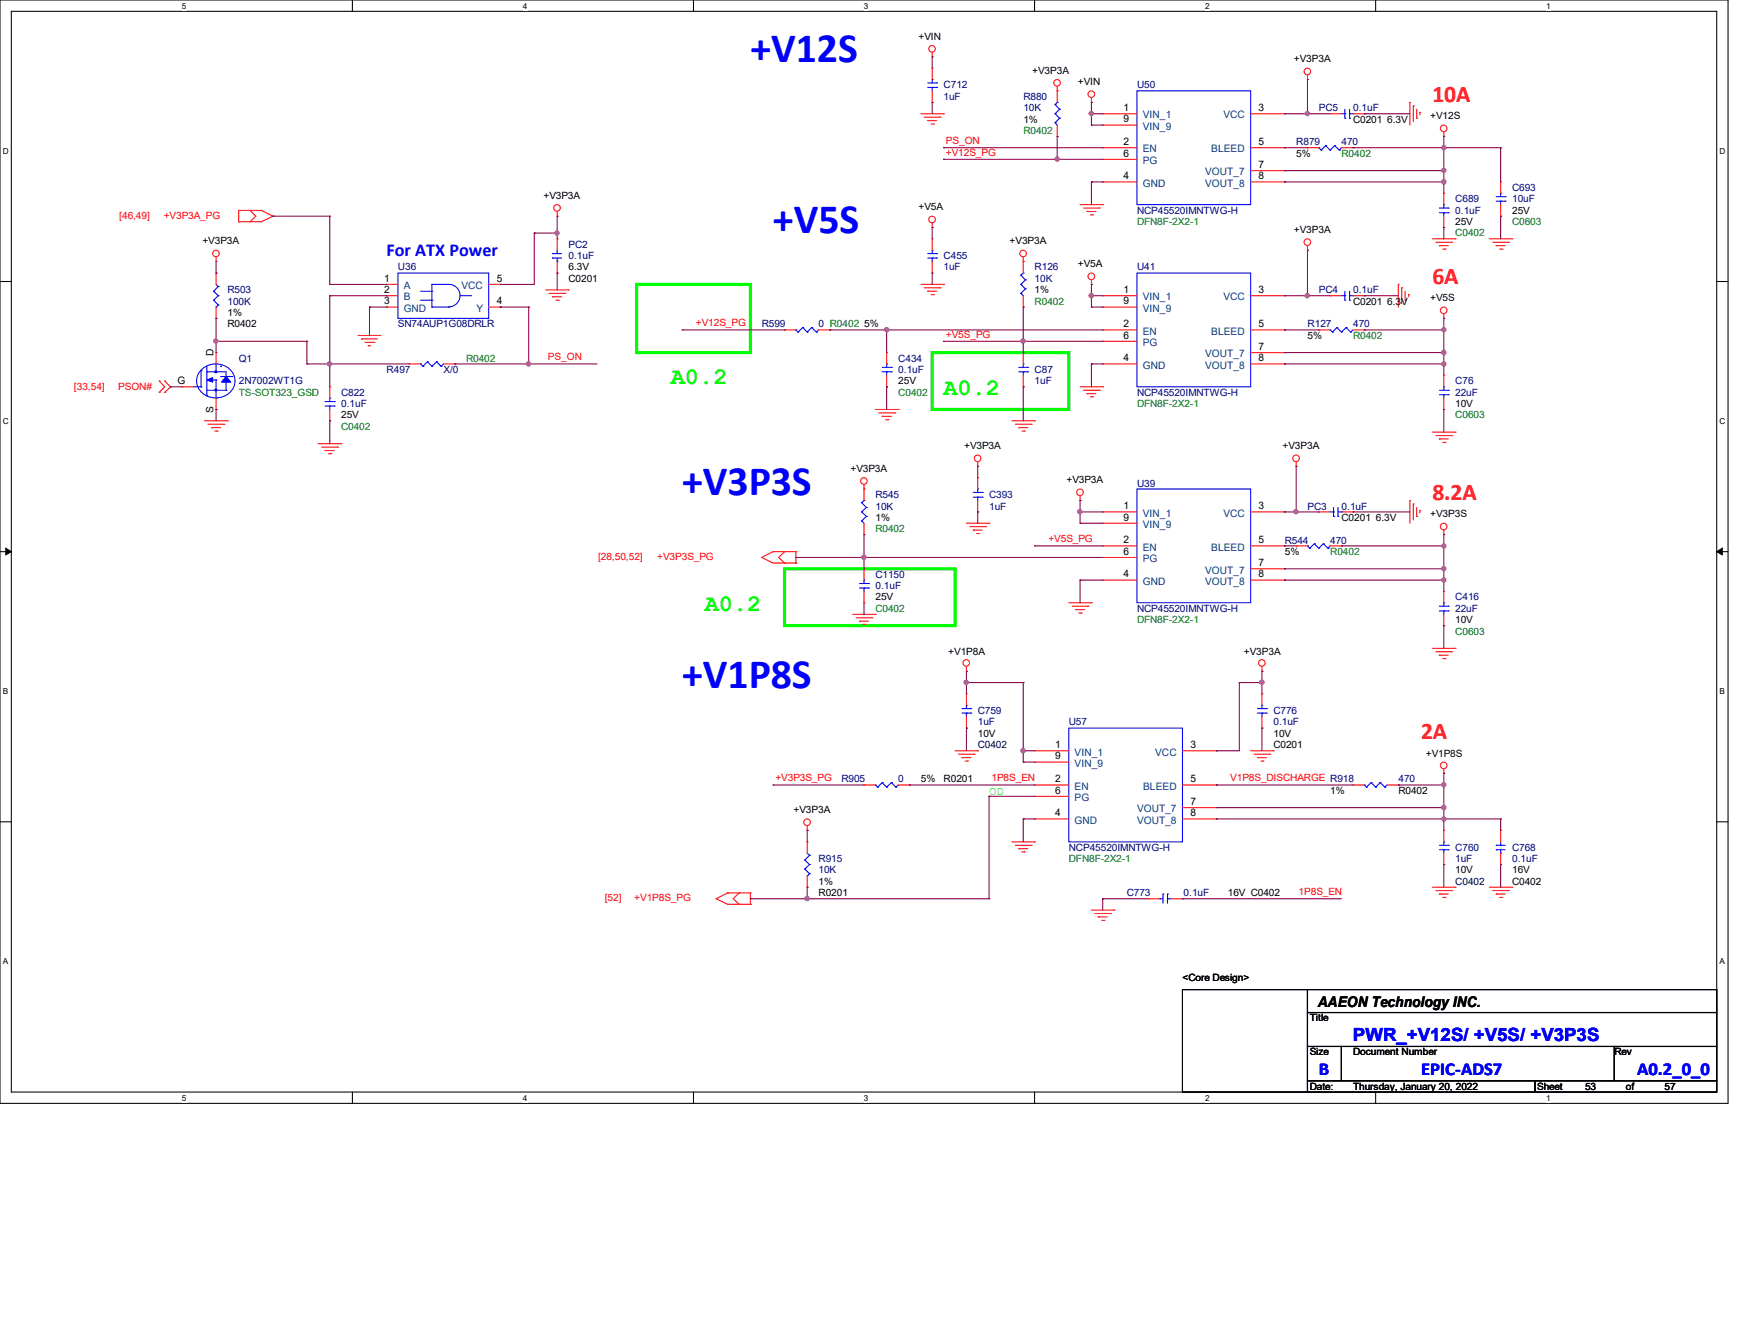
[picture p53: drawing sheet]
<svg xmlns="http://www.w3.org/2000/svg" width="279mm" height="216mm" viewBox="0 0 279 216" stroke-linecap="round" stroke-linejoin="round" font-family="sans-serif">
<defs><g id="words">
<g font-size="6.7" fill="#00f">
<text x="120.7" y="10">+V12S</text>
<text x="124.3" y="37.5">+V5S</text>
<text x="109.7" y="79.5">+V3P3S</text>
<text x="109.7" y="110.6">+V1P8S</text>
</g>
<g font-size="3.8" fill="#f00">
<text x="230.4" y="16.4">10A</text>
<text x="230.4" y="45.7">6A</text>
<text x="230.4" y="80.4">8.2A</text>
<text x="228.6" y="118.8">2A</text>
</g>
<g font-size="3.8" fill="#0f0">
<text x="107.9" y="61.7">A0.2</text>
<text x="151.8" y="63.5">A0.2</text>
<text x="113.4" y="98.3">A0.2</text>
</g>
<g font-size="2.9" fill="#00f">
<text x="62.2" y="41.2">For ATX Power</text>
<text x="217.6" y="167.3">PWR_+V12S/ +V5S/ +V3P3S</text>
<text x="212.1" y="172.8">B</text>
<text x="228.6" y="172.8">EPIC-ADS7</text>
<text x="263.3" y="172.8">A0.2_0_0</text>
</g>
<text font-size="2.4" x="211.9" y="161.8">AAEON Technology INC.</text>
<text font-size="2" fill="#0f0" x="159.1" y="127.8">OD</text>
<g font-size="1.7">
<text x="180.7" y="17.9">1</text>
<text x="202.5" y="17.9">3</text>
<text x="180.7" y="19.7">9</text>
<text x="180.7" y="23.3">2</text>
<text x="202.5" y="23.3">5</text>
<text x="180.7" y="25.2">6</text>
<text x="180.7" y="28.8">4</text>
<text x="202.5" y="27">7</text>
<text x="202.5" y="28.8">8</text>
<text x="61.8" y="45.3">1</text>
<text x="61.8" y="47.1">2</text>
<text x="79.9" y="45.3">5</text>
<text x="180.7" y="47.1">1</text>
<text x="202.5" y="47.1">3</text>
<text x="61.8" y="48.9">3</text>
<text x="79.9" y="48.9">4</text>
<text x="180.7" y="48.9">9</text>
<text x="180.7" y="52.6">2</text>
<text x="202.5" y="52.6">5</text>
<text x="180.7" y="54.4">6</text>
<text x="180.7" y="58.1">4</text>
<text x="202.5" y="56.3">7</text>
<text x="202.5" y="58.1">8</text>
<text x="28.5" y="61.8">G</text>
<text x="180.7" y="81.9">1</text>
<text x="180.7" y="83.7">9</text>
<text x="202.5" y="81.9">3</text>
<text x="180.7" y="87.3">2</text>
<text x="180.7" y="89.2">6</text>
<text x="202.5" y="87.3">5</text>
<text x="180.7" y="92.8">4</text>
<text x="202.5" y="91">7</text>
<text x="202.5" y="92.8">8</text>
<text x="169.7" y="120.3">1</text>
<text x="169.7" y="122.1">9</text>
<text x="169.7" y="125.8">2</text>
<text x="191.5" y="120.3">3</text>
<text x="191.5" y="125.8">5</text>
<text x="169.7" y="127.6">6</text>
<text x="169.7" y="131.2">4</text>
<text x="191.5" y="129.4">7</text>
<text x="191.5" y="131.2">8</text>
</g>
<g font-size="1.7" fill="#004080">
<text x="183.8" y="19">VIN_1</text>
<text x="183.8" y="20.9">VIN_9</text>
<text x="196.8" y="19">VCC</text>
<text x="183.8" y="24.5">EN</text>
<text x="183.8" y="26.4">PG</text>
<text x="193.9" y="28.2">VOUT_7</text>
<text x="194.8" y="24.5">BLEED</text>
<text x="183.8" y="30">GND</text>
<text x="193.9" y="30">VOUT_8</text>
<text x="64.9" y="46.5">A</text>
<text x="74.2" y="46.5">VCC</text>
<text x="64.9" y="48.3">B</text>
<text x="64.9" y="50.1">GND</text>
<text x="76.6" y="50.1">Y</text>
<text x="183.8" y="48.3">VIN_1</text>
<text x="183.8" y="50.1">VIN_9</text>
<text x="183.8" y="53.8">EN</text>
<text x="194.8" y="53.8">BLEED</text>
<text x="196.8" y="48.3">VCC</text>
<text x="183.8" y="55.6">PG</text>
<text x="183.8" y="59.3">GND</text>
<text x="193.9" y="57.4">VOUT_7</text>
<text x="193.9" y="59.3">VOUT_8</text>
<text x="183.8" y="83.1">VIN_1</text>
<text x="196.8" y="83.1">VCC</text>
<text x="183.8" y="84.9">VIN_9</text>
<text x="183.8" y="88.5">EN</text>
<text x="194.8" y="88.5">BLEED</text>
<text x="183.8" y="90.4">PG</text>
<text x="183.8" y="94">GND</text>
<text x="193.9" y="92.2">VOUT_7</text>
<text x="193.9" y="94">VOUT_8</text>
<text x="172.9" y="121.5">VIN_1</text>
<text x="172.9" y="123.3">VIN_9</text>
<text x="185.8" y="121.5">VCC</text>
<text x="172.9" y="127">EN</text>
<text x="172.9" y="128.8">PG</text>
<text x="182.9" y="130.6">VOUT_7</text>
<text x="183.9" y="127">BLEED</text>
<text x="172.9" y="132.4">GND</text>
<text x="182.9" y="132.4">VOUT_8</text>
</g>
<g font-size="1.6">
<text x="147.8" y="6.4">+VIN</text>
<text x="166" y="11.9">+V3P3A</text>
<text x="208.1" y="10">+V3P3A</text>
<text x="173.4" y="13.7">+VIN</text>
<text x="164.6" y="19.7">1%</text>
<text x="217.7" y="19.7">C0201</text>
<text x="223.1" y="19.7">6.3V</text>
<text x="230.1" y="19.2">+V12S</text>
<text x="208.5" y="25.2">5%</text>
<text x="87.4" y="32">+V3P3A</text>
<text x="147.8" y="33.8">+V5A</text>
<text x="243.2" y="34.3">25V</text>
<text x="32.6" y="39.3">+V3P3A</text>
<text x="162.4" y="39.3">+V3P3A</text>
<text x="208.1" y="37.5">+V3P3A</text>
<text x="234.1" y="36.2">25V</text>
<text x="91.4" y="45.3">C0201</text>
<text x="91.4" y="43.5">6.3V</text>
<text x="166.4" y="47.2">1%</text>
<text x="173.4" y="42.9">+V5A</text>
<text x="36.6" y="50.8">1%</text>
<text x="36.6" y="52.6">R0402</text>
<text x="139" y="52.6">5%</text>
<text x="217.7" y="49">C0201</text>
<text x="223.1" y="49">6.3V</text>
<text x="230.1" y="48.4">+V5S</text>
<text x="34.3" y="57.2" transform="rotate(-90 34.3 57.2)">D</text>
<text x="210.3" y="54.5">5%</text>
<text x="144.5" y="61.8">25V</text>
<text x="234.1" y="65.4">10V</text>
<text x="34.3" y="66.4" transform="rotate(-90 34.3 66.4)">S</text>
<text x="54.9" y="67.3">25V</text>
<text x="136.8" y="75.9">+V3P3A</text>
<text x="155.1" y="72.2">+V3P3A</text>
<text x="171.5" y="77.7">+V3P3A</text>
<text x="206.3" y="72.2">+V3P3A</text>
<text x="140.8" y="83.7">1%</text>
<text x="215.8" y="83.7">C0201</text>
<text x="221.3" y="83.7">6.3V</text>
<text x="230.1" y="83.2">+V3P3S</text>
<text x="206.6" y="89.2">5%</text>
<text x="140.8" y="96.5">25V</text>
<text x="234.1" y="100.2">10V</text>
<text x="152.5" y="105.3">+V1P8A</text>
<text x="200.1" y="105.3">+V3P3A</text>
<text x="157.3" y="118.5">10V</text>
<text x="204.8" y="118.5">10V</text>
<text x="148.1" y="125.8">5%</text>
<text x="151.8" y="125.8">R0201</text>
<text x="204.8" y="120.3">C0201</text>
<text x="229.3" y="121.8">+V1P8S</text>
<text x="127.6" y="130.7">+V3P3A</text>
<text x="214" y="127.6">1%</text>
<text x="224.9" y="127.6">R0402</text>
<text x="131.7" y="142.2">1%</text>
<text x="234.1" y="140.4">10V</text>
<text x="243.2" y="140.4">16V</text>
<text x="243.2" y="142.2">C0402</text>
<text x="131.7" y="144.1">R0201</text>
<text x="197.5" y="144.1">16V C0402</text>
<text x="190.2" y="157.8">&lt;Core Design&gt;</text>
<text x="210.7" y="164.2">Title</text>
<text x="210.7" y="169.7">Size</text>
<text x="217.7" y="169.7">Document Number</text>
<text x="259.7" y="169.7">Rev</text>
<text x="210.7" y="175.2">Date:</text>
<text x="217.7" y="175.2">Thursday, January 20, 2022</text>
<text x="247.2" y="175.2">Sheet</text>
<text x="255" y="175.2">53</text>
<text x="261.5" y="175.2">of</text>
<text x="267.7" y="175.2">57</text>
</g>
<g font-size="1.6" fill="#000080">
<text x="151.8" y="14.2">C712</text>
<text x="151.8" y="16">1uF</text>
<text x="164.6" y="16">R880</text>
<text x="164.6" y="17.9">10K</text>
<text x="182.9" y="14.2">U50</text>
<text x="212.2" y="17.9">PC5</text>
<text x="217.7" y="17.9">0.1uF</text>
<text x="208.5" y="23.4">R879</text>
<text x="215.8" y="23.4">470</text>
<text x="182.9" y="34.3">NCP45520IMNTWG-H</text>
<text x="234.1" y="32.5">C689</text>
<text x="234.1" y="34.3">0.1uF</text>
<text x="243.2" y="30.7">C693</text>
<text x="243.2" y="32.5">10uF</text>
<text x="91.4" y="39.8">PC2</text>
<text x="91.4" y="41.7">0.1uF</text>
<text x="151.8" y="41.7">C455</text>
<text x="36.6" y="47.2">R503</text>
<text x="64" y="43.5">U36</text>
<text x="151.8" y="43.5">1uF</text>
<text x="166.4" y="43.5">R126</text>
<text x="166.4" y="45.3">10K</text>
<text x="182.9" y="43.5">U41</text>
<text x="212.2" y="47.2">PC4</text>
<text x="217.7" y="47.2">0.1uF</text>
<text x="36.6" y="49">100K</text>
<text x="64" y="52.6">SN74AUP1G08DRLR</text>
<text x="122.5" y="52.6">R599</text>
<text x="131.7" y="52.6">0 R0402</text>
<text x="210.3" y="52.6">R127</text>
<text x="217.7" y="52.6">470</text>
<text x="38.4" y="58.1">Q1</text>
<text x="62.2" y="59.9">R497</text>
<text x="71.3" y="59.9">X/0</text>
<text x="144.5" y="58.1">C434</text>
<text x="144.5" y="59.9">0.1uF</text>
<text x="166.4" y="59.9">C87</text>
<text x="38.4" y="61.8">2N7002WT1G</text>
<text x="54.9" y="63.6">C822</text>
<text x="54.9" y="65.4">0.1uF</text>
<text x="166.4" y="61.8">1uF</text>
<text x="182.9" y="63.6">NCP45520IMNTWG-H</text>
<text x="234.1" y="61.8">C76</text>
<text x="234.1" y="63.6">22uF</text>
<text x="140.8" y="80.1">R545</text>
<text x="140.8" y="81.9">10K</text>
<text x="159.1" y="80.1">C393</text>
<text x="159.1" y="81.9">1uF</text>
<text x="182.9" y="78.2">U39</text>
<text x="210.3" y="81.9">PC3</text>
<text x="215.8" y="81.9">0.1uF</text>
<text x="206.6" y="87.4">R544</text>
<text x="214" y="87.4">470</text>
<text x="140.8" y="92.9">C1150</text>
<text x="140.8" y="94.7">0.1uF</text>
<text x="182.9" y="98.3">NCP45520IMNTWG-H</text>
<text x="234.1" y="96.5">C416</text>
<text x="234.1" y="98.3">22uF</text>
<text x="157.3" y="114.8">C759</text>
<text x="157.3" y="116.6">1uF</text>
<text x="171.9" y="116.6">U57</text>
<text x="204.8" y="114.8">C776</text>
<text x="204.8" y="116.6">0.1uF</text>
<text x="135.4" y="125.8">R905</text>
<text x="144.5" y="125.8">0</text>
<text x="224.9" y="125.8">470</text>
<text x="171.9" y="136.8">NCP45520IMNTWG-H</text>
<text x="234.1" y="136.8">C760</text>
<text x="243.2" y="136.8">C768</text>
<text x="131.7" y="138.6">R915</text>
<text x="131.7" y="140.4">10K</text>
<text x="234.1" y="138.6">1uF</text>
<text x="243.2" y="138.6">0.1uF</text>
<text x="181.2" y="144.1">C773</text>
<text x="190.4" y="144.1">0.1uF</text>
</g>
<g font-size="1.6" fill="#f00">
<text x="152.2" y="23.2">PS_ON</text>
<text x="152.2" y="25">+V12S_PG</text>
<text x="19.2" y="35.3">[46,49]</text>
<text x="26.3" y="35.3">+V3P3A_PG</text>
<text x="111.9" y="52.5">+V12S_PG</text>
<text x="88.1" y="57.9">PS_ON</text>
<text x="152.2" y="54.3">+V5S_PG</text>
<text x="11.9" y="62.7">[33,54]</text>
<text x="19" y="62.7">PSON#</text>
<text x="96.2" y="90">[28,50,52]</text>
<text x="105.7" y="90">+V3P3S_PG</text>
<text x="168.6" y="87.2">+V5S_PG</text>
<text x="124.7" y="125.6">+V3P3S_PG</text>
<text x="159.5" y="125.6">1P8S_EN</text>
<text x="197.9" y="125.6">V1P8S_DISCHARGE R918</text>
<text x="208.9" y="143.9">1P8S_EN</text>
<text x="97.3" y="144.8">[52]</text>
<text x="102" y="144.8">+V1P8S_PG</text>
</g>
<g font-size="1.6" fill="#008000">
<text x="164.6" y="21.5">R0402</text>
<text x="215.8" y="25.2">R0402</text>
<text x="182.9" y="36.2">DFN8F-2X2-1</text>
<text x="234.1" y="38">C0402</text>
<text x="243.2" y="36.2">C0603</text>
<text x="166.4" y="49">R0402</text>
<text x="75" y="58.1">R0402</text>
<text x="217.7" y="54.5">R0402</text>
<text x="38.4" y="63.6">TS-SOT323_GSD</text>
<text x="144.5" y="63.6">C0402</text>
<text x="182.9" y="65.4">DFN8F-2X2-1</text>
<text x="54.9" y="69.1">C0402</text>
<text x="234.1" y="67.3">C0603</text>
<text x="140.8" y="85.6">R0402</text>
<text x="214" y="89.2">R0402</text>
<text x="140.8" y="98.3">C0402</text>
<text x="182.9" y="100.2">DFN8F-2X2-1</text>
<text x="234.1" y="102">C0603</text>
<text x="171.9" y="138.6">DFN8F-2X2-1</text>
</g>
<g font-size="1.6" fill="#000040">
<text x="157.3" y="120.3">C0402</text>
<text x="234.1" y="142.2">C0402</text>
</g>
<g font-size="1.3">
<text x="29.3" y="1.4">5</text>
<text x="84.1" y="1.4">4</text>
<text x="139" y="1.4">3</text>
<text x="193.8" y="1.4">2</text>
<text x="248.7" y="1.4">1</text>
<text x=".5" y="24.7">D</text>
<text x="276.6" y="24.7">D</text>
<text x=".5" y="68.2">C</text>
<text x="276.6" y="68.2">C</text>
<text x=".5" y="111.6">B</text>
<text x="276.6" y="111.6">B</text>
<text x=".5" y="155">A</text>
<text x="276.6" y="155">A</text>
<text x="29.3" y="177">5</text>
<text x="84.1" y="177">4</text>
<text x="139" y="177">3</text>
<text x="193.8" y="177">2</text>
<text x="248.7" y="177">1</text>
</g>
</g></defs>
<path d="M0 0h278v177.4h-278zM1.8 1.8h274.3v173.8h-274.3z" fill="none" stroke="#000" stroke-width=".17"/>
<g fill="#fff">
<path d="M29.3 .2h.7v1.5h-.7z"/>
<path d="M29.3 175.8h.7v1.4h-.7z"/>
</g>
<path d="M56.7 0v1.8M56.7 175.6v1.8" fill="none" stroke="#000" stroke-width=".17"/>
<g fill="#fff">
<path d="M84.1 .2h.7v1.5h-.7z"/>
<path d="M84.1 175.8h.7v1.4h-.7z"/>
</g>
<path d="M111.5 0v1.8M111.5 175.6v1.8" fill="none" stroke="#000" stroke-width=".17"/>
<g fill="#fff">
<path d="M139 .2h.7v1.5h-.7z"/>
<path d="M139 175.8h.7v1.4h-.7z"/>
</g>
<path d="M166.4 0v1.8M166.4 175.6v1.8" fill="none" stroke="#000" stroke-width=".17"/>
<g fill="#fff">
<path d="M193.8 .2h.8v1.5h-.8z"/>
<path d="M193.8 175.8h.8v1.4h-.8z"/>
</g>
<path d="M221.3 0v1.8M221.3 175.6v1.8" fill="none" stroke="#000" stroke-width=".17"/>
<g fill="#fff">
<path d="M248.7 .2h.7v1.5h-.7z"/>
<path d="M248.7 175.8h.7v1.4h-.7z"/>
<path d="M.5 23.5h.9v1.5h-.9z"/>
<path d="M276.6 23.5h.9v1.5h-.9z"/>
<path d="M.5 67h.9v1.5h-.9z"/>
<path d="M276.6 67h.9v1.5h-.9z"/>
</g>
<path d="M0 45.3h1.8M276.1 45.3h1.9" fill="none" stroke="#000" stroke-width=".17"/>
<g fill="#fff">
<path d="M.5 110.4h.8v1.5h-.8z"/>
<path d="M276.6 110.4h.9v1.5h-.9z"/>
</g>
<path d="M0 88.7h1.8M276.1 88.7h1.9" fill="none" stroke="#000" stroke-width=".17"/>
<path d="M.9 88.1l.9 .6-.9 .5zM276.1 88.7l.9-.6v1.1z" fill="#000" stroke="#000" stroke-width=".16"/>
<g fill="#fff">
<path d="M.5 153.8h.8v1.5h-.8z"/>
<path d="M276.6 153.8h.9v1.5h-.9z"/>
</g>
<path d="M0 132.1h1.8M276.1 132.1h1.9M190.2 159.1h20.1v16.5h-20.1zM210.3 159.1h65.8v3.7h-65.8zM210.3 162.8h65.8v5.4h-65.8zM210.3 168.2h5.5v5.5h-5.5zM210.3 173.7h36.6v1.9h-36.6zM215.8 168.2h43.9v5.5h-43.9zM246.9 173.7h29.2v1.9h-29.2zM259.7 168.2h16.4v5.5h-16.4z" fill="none" stroke="#000" stroke-width=".17"/>
<path d="M102.4 45.7h18.3v11h-18.3zM149.9 56.7h22v9.1h-22zM126.2 91.4h27.4v9.2h-27.4z" fill="none" stroke="#0f0" stroke-width=".51"/>
<g fill="none" stroke="#f00" stroke-width=".17">
<path d="M148.1 18.3h3.7M148.7 18.8h2.5M149.2 19.4h.1M149.2 19.4h1.5M149.8 19.9h.4M149.9 9.1h.1M149.9 16.5h.1M149.9 11h.1M149.9 8.4v.7M149.9 11v1.8M149.9 14.6v1.9M150.2 19.9h.1"/>
<path d="M151.2 18.8h.1M151.8 18.3h.1M170.1 14.6h.1M170.1 13.9v2.6M175.6 16.5h.1M175.6 15.7v.8M177.4 18.3h.1M177.4 18.3h5.5M201.2 18.3h5.4M206.6 18.3h.1M210.3 12.8h.1M210.3 12.1v.7"/>
<path d="M214 18.3h.1M214 18.3h1.8M217.6 18.3h1.9M219.5 18.3h.1M226.8 16.5h.1M226.8 16.5v3.6M227.3 17h.1M227.3 17v2.6M227.9 19h.1M227.9 17.6v1.4M228.4 18.1h.1M228.4 18.1v.4"/>
<path d="M38.4 35.6h.1M38.4 33.8h.1M38.4 33.8h3.6M38.4 33.8v1.8M40.2 35.6h.1M40.2 33.8h.1M40.2 33.8l.9 1-.9 .8M42 33.8h.1M42 33.8l1.9 1M43.9 34.8h.1M43.9 34.8l-1.9 .8h-3.6M89.6 34.8h.1"/>
<path d="M89.6 38.4h.1M89.6 34v.8M89.6 38.4v1.8M149.9 36.6h.1M149.9 38.4h.1M149.9 35.9v.7M149.9 38.4v1.8M170.1 21.9h.1M170.1 20.1v1.8M173.7 32.9h3.7M174.3 33.4h2.5M174.8 34h.1"/>
<path d="M174.8 34h1.5M175.4 34.5h.3M175.7 34.5h.1M176.8 33.4h.1M177.4 32.9h.1M177.4 20.1h.1M177.4 23.7h.1M177.4 25.6h.1M177.4 29.3h.1M177.4 20.1h5.5M177.4 23.7h5.5M177.4 25.6h5.5"/>
<path d="M177.4 29.3h5.5M201.2 23.7h5.4M201.2 29.3h5.4M201.2 27.4h5.4M206.6 23.7h.1M206.6 27.4h.1M206.6 29.3h.1M210.3 23.7h.1M210.3 39.5v.7M210.3 23.7h1.8M215.8 23.7h1.8M217.6 23.7h.1"/>
<path d="M230.4 38.4h3.7M231 38.9h2.5M231.5 39.5h.1M231.5 39.5h1.5M232.2 21.9h.1M232.2 36.6h.1M232.2 31.1h.1M232.2 21.2v.7M232.2 31.1v1.8M232.2 34.8v1.8M233.5 38.9h.1M234.1 38.4h.1"/>
<path d="M239.6 38.4h3.6M240.1 38.9h2.6M240.7 39.5h.1M240.7 39.5h1.4M241.4 34.8h.1M241.4 29.3h.1M241.4 29.3v1.8M241.4 32.9v1.9M242.7 38.9h.1M243.2 38.4h.1M34.8 42h.1M34.8 56.7h.1"/>
<path d="M34.8 43.9h.1M34.8 51.2h.1M34.8 41.3v.7M34.8 43.9v1.8M34.8 49.4v1.8M34.8 56.7v1.8M57.6 53.9h.1M57.6 53.9h3.7M58.2 54.5h.1M58.2 54.5h2.5M58.7 55h1.5M59.2 55.6h.1"/>
<path d="M59.2 55.6h.4M60.2 55h.1M62.2 45.7h.1M62.2 47.5h.1M62.2 49.4h.1M62.2 45.7h1.8M62.2 47.5h1.8M62.2 49.4h1.8M65.8 58.5h.1M65.8 58.5h1.8M71.3 58.5h1.9M73.2 58.5h.1"/>
<path d="M78.6 45.7h1.9M78.6 49.4h1.9M80.5 45.7h.1M80.5 49.4h.1M87.8 46.6h3.6M88.3 47.2h2.6M88.9 47.7h.1M88.9 47.7h1.4M89.4 48.3h.4M89.6 43.9h.1M89.6 42v1.9M89.8 48.3h.1"/>
<path d="M90.9 47.2h.1M91.4 46.6h.1M126.2 53h.1M126.2 53h1.8M131.7 53h1.8M133.5 53h.1M142.6 56.7h.1M142.6 56.7v1.8M148.1 45.7h3.7M148.7 46.3h2.5M149.2 46.8h.1M149.2 46.8h1.5"/>
<path d="M149.8 47.4h.4M149.9 43.9h.1M149.9 42v1.9M150.2 47.4h.1M151.2 46.3h.1M151.8 45.7h.1M164.6 42h.1M164.6 49.4h.1M164.6 56.7h.1M164.6 41.3v2.6M164.6 47.5v1.9M164.6 56.7v1.8"/>
<path d="M175.6 45.7h.1M175.6 45v.7M177.4 47.5h.1M177.4 49.4h.1M177.4 53h.1M177.4 54.9h.1M177.4 58.5h.1M177.4 53h5.5M177.4 47.5h5.5M177.4 49.4h5.5M177.4 58.5h5.5M177.4 54.9h5.5"/>
<path d="M201.2 53h5.4M201.2 47.5h5.4M201.2 58.5h5.4M201.2 56.7h5.4M206.6 47.5h.1M206.6 53h.1M206.6 56.7h.1M206.6 58.5h.1M210.3 40.2h.1M212.1 53h.1M212.1 53h1.9M214 47.5h.1"/>
<path d="M214 47.5h1.8M217.6 53h1.9M217.6 47.5h1.9M219.5 53h.1M219.5 47.5h.1M224.9 45.7h.1M224.9 45.7v3.7M225.5 46.3h.1M225.5 46.3v2.5M226 48.3h.1M226 46.8v1.5M226.6 47.4h.1"/>
<path d="M226.6 47.4v.3M232.1 40h.4M232.2 51.2h.1M232.2 50.5v.7M232.5 40h.1M241.2 40h.4M241.6 40h.1M25.6 63.1h.1M25.6 61.3h.1M25.6 61.3l.9 .9-.9 .9M26.5 61.3h.1M26.5 63.1h.1"/>
<path d="M26.5 61.3l.9 .9-.9 .9M29.3 62.2h.1M29.3 62.2h1.8M32.9 67.6h3.7M33.4 68.2h2.6M34 68.7h.1M34 68.7h1.5M34.5 69.3h.4M34.8 65.8h.1M34.8 64v1.8M34.9 69.3h.1M36 68.2h.1"/>
<path d="M36.6 67.6h.1M51.2 71.3h3.7M51.7 71.9h2.6M52.3 72.4h.1M52.3 72.4h1.5M52.8 72.9h.4M53 67.6h.1M53 62.2h.1M53 62.2v1.8M53 65.8v1.8M53.2 72.9h.1M54.3 71.9h.1"/>
<path d="M54.9 71.3h.1M139 78.6h.1M139 77.9v2.6M140.8 65.8h3.7M141.4 66.4h2.5M141.9 66.9h.1M141.9 66.9h1.5M142.5 67.5h.3M142.6 62.2h.1M142.6 60.3v1.9M142.8 67.5h.1M143.9 66.4h.1"/>
<path d="M144.5 65.8h.1M157.3 75h.1M157.3 76.8h.1M157.3 74.3v.7M157.3 76.8v1.8M162.8 67.6h3.6M163.3 68.2h2.6M163.9 68.7h.1M163.9 68.7h1.4M164.4 69.3h.4M164.6 62.2h.1M164.6 60.3v1.9"/>
<path d="M164.8 69.3h.1M165.9 68.2h.1M166.4 67.6h.1M173.7 62.2h3.7M173.7 79.7v.8M174.3 62.7h2.5M174.8 63.3h.1M174.8 63.3h1.5M175.4 63.8h.3M175.7 63.8h.1M176.8 62.7h.1M177.4 62.2h.1"/>
<path d="M208.5 75h.1M208.5 74.3v.7M230.4 69.5h3.7M231 70h2.5M231.5 70.6h.1M231.5 70.6h1.5M232.1 71.1h.4M232.2 65.8h.1M232.2 60.3h.1M232.2 60.3v1.9M232.2 64v1.8M232.5 71.1h.1"/>
<path d="M233.5 70h.1M234.1 69.5h.1M122.5 89.6h.1M122.5 89.6l1.8 .9h3.7M124.3 88.7h.1M124.3 88.7l-1.8 .9M124.3 88.7h3.7M126.2 90.5h.1M126.2 88.7h.1M126.2 88.7l-.9 .9 .9 .9M128 90.5h.1M128 88.7h.1"/>
<path d="M128 88.7v1.8M137.2 98.8h3.6M137.7 99.3h2.6M138.3 99.9h.1M138.3 99.9h1.4M139 85.9h.1M139 96.9h.1M139 91.4h.1M139 84.1v1.8M139 91.4v1.9M139 95.1v1.8M140.3 99.3h.1"/>
<path d="M140.8 98.8h.1M155.4 84.1h3.7M156 84.7h2.5M156.5 85.2h.1M156.5 85.2h1.5M157.1 85.8h.3M157.3 82.3h.1M157.3 80.5v1.8M157.4 85.8h.1M158.5 84.7h.1M159.1 84.1h.1M171.9 96.9h3.7"/>
<path d="M172.5 97.5h2.5M173 98h.1M173 98h1.5M173.5 98.6h.4M173.7 80.5h.1M173.9 98.6h.1M175 97.5h.1M175.6 96.9h.1M177.4 82.3h.1M177.4 84.1h.1M177.4 87.8h.1M177.4 89.6h.1"/>
<path d="M177.4 93.3h.1M177.4 84.1h5.5M177.4 82.3h5.5M177.4 87.8h5.5M177.4 89.6h5.5M177.4 93.3h5.5M201.2 82.3h5.4M201.2 87.8h5.4M201.2 93.3h5.4M201.2 91.4h5.4M206.6 82.3h.1M206.6 87.8h.1"/>
<path d="M206.6 91.4h.1M206.6 93.3h.1M208.5 87.8h.1M208.5 87.8h1.8M212.1 82.3h.1M212.1 82.3h1.9M214 87.8h1.8M215.8 87.8h.1M215.8 82.3h1.8M217.6 82.3h.1M226.8 80.5h.1M226.8 80.5v3.6"/>
<path d="M227.3 81h.1M227.3 81v2.6M227.9 83h.1M227.9 81.6v1.4M228.4 82.1h.1M228.4 82.1v.4M232.2 85.9h.1M232.2 95.1h.1M232.2 85.2v.7M232.2 95.1v1.8M232.2 98.8v1.8M138.8 100.4h.3"/>
<path d="M139.1 100.4h.1M155.4 107.9h.1M155.4 117.1h.1M155.4 111.5h.1M155.4 107.1v.8M155.4 111.5v1.9M155.4 115.2v1.9M203 107.9h.1M203 117.1h.1M203 111.5h.1M203 107.1v.8M203 111.5v1.9"/>
<path d="M203 115.2v1.9M230.4 104.2h3.7M231 104.8h2.5M231.5 105.3h.1M231.5 105.3h1.5M232.1 105.9h.4M232.2 100.6h.1M232.5 105.9h.1M233.5 104.8h.1M234.1 104.2h.1M129.8 133.5h.1M129.8 135.3h.1"/>
<path d="M129.8 132.8v.7M129.8 135.3v1.9M139 126.2h.1M139 126.2h1.8M144.5 126.2h1.8M146.3 126.2h.1M153.6 120.7h3.7M154.2 121.2h2.5M154.7 121.8h.1M154.7 121.8h1.5M155.2 122.3h.4M155.6 122.3h.1"/>
<path d="M156.7 121.2h.1M157.3 120.7h.1M162.8 135.3h3.6M163.3 135.9h2.6M163.9 136.4h.1M163.9 136.4h1.4M164.4 136.9h.4M164.8 136.9h.1M165.9 135.9h.1M166.4 135.3h.1M166.4 120.7h.1M166.4 122.5h.1"/>
<path d="M166.4 126.2h.1M166.4 128h.1M166.4 131.7h.1M166.4 120.7h5.5M166.4 126.2h5.5M166.4 122.5h5.5M166.4 128h5.5M166.4 131.7h5.5M190.2 120.7h5.5M190.2 126.2h5.5M190.2 131.7h5.5M190.2 129.8h5.5"/>
<path d="M195.7 120.7h.1M195.7 126.2h.1M195.7 129.8h.1M195.7 131.7h.1M201.2 120.7h3.6M201.7 121.2h2.6M202.3 121.8h.1M202.3 121.8h1.4M202.8 122.3h.4M203.2 122.3h.1M204.3 121.2h.1M204.8 120.7h.1"/>
<path d="M217.6 126.2h.1M217.6 126.2h1.9M223.1 126.2h1.8M224.9 126.2h.1M232.2 124.3h.1M232.2 139h.1M232.2 133.5h.1M232.2 123.6v.7M232.2 133.5v1.8M232.2 137.2v1.8M241.4 133.5h.1M241.4 139h.1"/>
<path d="M241.4 133.5v1.8M241.4 137.2v1.8M115.2 144.5h.1M115.2 144.5l1.9 .9h3.6M117.1 143.6h.1M117.1 143.6l-1.9 .9M117.1 143.6h3.6M118.9 145.4h.1M118.9 143.6h.1M118.9 143.6l-1 .9 1 .9M120.7 145.4h.1M120.7 143.6h.1"/>
<path d="M120.7 143.6v1.8M129.8 142.6h.1M129.8 140.8v1.8M175.6 146.3h3.6M176.1 146.9h2.5M176.7 147.4h.1M176.7 147.4h1.4M177.2 148h.4M177.6 148h.1M178.6 146.9h.1M179.2 146.3h.1M184.7 144.5h.1"/>
<path d="M184.7 144.5h1.8M188.3 144.5h1.9M190.2 144.5h.1M230.4 142.6h3.7M231 143.2h2.5M231.5 143.7h.1M231.5 143.7h1.5M232.1 144.3h.4M232.5 144.3h.1M233.5 143.2h.1M234.1 142.6h.1M239.6 142.6h3.6"/>
<path d="M240.1 143.2h2.6M240.7 143.7h.1M240.7 143.7h1.4M241.2 144.3h.4M241.6 144.3h.1M242.7 143.2h.1M243.2 142.6h.1"/>
<circle cx="149.9" cy="7.9" r=".53"/>
<circle cx="170" cy="13.3" r=".53"/>
<circle cx="175.5" cy="15.1" r=".53"/>
<circle cx="210.3" cy="11.5" r=".53"/>
<circle cx="89.6" cy="33.4" r=".53"/>
<circle cx="149.9" cy="35.3" r=".53"/>
<circle cx="210.3" cy="38.9" r=".53"/>
<circle cx="232.2" cy="20.6" r=".53"/>
<circle cx="34.7" cy="40.7" r=".53"/>
<circle cx="164.6" cy="40.7" r=".53"/>
<circle cx="175.5" cy="44.4" r=".53"/>
<circle cx="232.2" cy="49.9" r=".53"/>
<circle cx="139" cy="77.3" r=".53"/>
<circle cx="157.2" cy="73.7" r=".53"/>
<circle cx="173.7" cy="79.1" r=".53"/>
<circle cx="208.5" cy="73.7" r=".53"/>
<circle cx="232.2" cy="84.6" r=".53"/>
<circle cx="155.4" cy="106.6" r=".53"/>
<circle cx="203" cy="106.6" r=".53"/>
<circle cx="129.8" cy="132.2" r=".53"/>
<circle cx="232.2" cy="123" r=".53"/>
</g>
<g fill="none" stroke="#00f" stroke-width=".17">
<path d="M149.2 13.3h1.5M149.2 14.1h1.5M149.9 12.8h.1M149.9 14.1h.1M149.9 12.8v.5M149.9 14.1v.5M150.7 13.3h.1M150.7 14.1h.1M169.7 16.8h.1M169.7 19.7h.1M169.7 18.3h.1M169.7 16.8l.7 .8"/>
<path d="M169.7 19.7l.4 .4M169.7 18.3l.7 .7M170.1 16.5h.1M170.1 16.5l-.4 .3M170.4 19h.1M170.4 17.6h.1M170.4 19l-.7 .7M170.4 17.6l-.7 .7M182.9 14.6h18.3v18.3h-18.3zM215.8 18.3h.5M216.3 19h.1M216.3 18.3h.1"/>
<path d="M216.3 17.6v1.4M217.1 19h.1M217.1 17.6v1.4M217.1 18.3h.5M217.6 18.3h.1M212.1 23.7h.1M212.1 23.7l.4 .4M212.5 24.1h.1M213.2 23.4h.1M213.2 23.4l-.7 .7M213.2 23.4l.8 .7M214 24.1h.1"/>
<path d="M214.7 23.4h.1M214.7 23.4l.7 .7M214.7 23.4l-.7 .7M215.4 24.1h.1M215.8 23.7l-.4 .4M231.5 33.4h1.5M231.5 34.2h1.5M232.2 32.9h.1M232.2 34.2h.1M232.2 32.9v.5M232.2 34.2v.6M233 33.4h.1"/>
<path d="M233 34.2h.1M240.7 31.6h1.4M240.7 32.3h1.4M241.4 31.1h.1M241.4 32.3h.1M241.4 31.1v.5M241.4 32.3v.6M242.1 31.6h.1M242.1 32.3h.1M32.3 59.5a3.2 3.2 0 0 1 5.4 1.1 3 3 0 0 1-1.2 2.9 3 3 0 0 1-3.1 .2 2.58 2.58 0 0 1-1.1-4.2zM32.3 59.6h.1M32.3 59.6v2.6"/>
<path d="M33.3 59.8h.1M33.3 59.8h3.1v.9M33.3 58.9v4.7M34.4 46.8h.1M34.4 48.3h.1M34.4 48.3l.7 .7M34.4 46.8l.7 .7M34.8 59.8h.1M34.8 49.4h.1M34.8 58.5v1.3M34.8 45.7l.3 .4M35.1 49h.1"/>
<path d="M35.1 46.1h.1M35.1 47.5h.1M35.1 49l-.3 .4M35.1 46.1l-.7 .7M35.1 47.5l-.7 .8M35.5 58.9h.1M64 43.9h14.6v7.3h-14.6zM67.6 58.5h.1M67.6 46.8h1.9M67.6 48.3h1.9M67.6 58.5l.4 .4M68 58.9h.1"/>
<path d="M68.7 58.2h.1M68.7 58.2l-.7 .7M68.7 58.2l.8 .7M69.5 49.4h.1M69.5 45.7h.1M69.5 46.8h.1M69.5 48.3h.1M69.5 45.7h2.7a1.8 1.8 0 0 1 1.8 1.8 1.8 1.8 0 0 1-1.8 1.8M69.5 58.9h.1M69.5 45.7v3.7M69.5 49.4h2.7M70.2 58.2h.1"/>
<path d="M70.2 58.2l.8 .7M70.2 58.2l-.7 .7M71 58.9h.1M71.3 58.5l-.3 .4M72.2 49.4h.1M74 47.5h1.7M75.7 47.5h.1M88.9 41.5h.1M88.9 40.8h.1M88.9 40.8h1.4M88.9 41.5h1.4M89.6 42h.1"/>
<path d="M89.6 40.8h.1M89.6 40.2v.6M89.6 41.5v.5M128 53h.1M128 53l.4 .4M128.4 53.4h.1M129.1 52.7h.1M129.1 52.7l-.7 .7M129.1 52.7l.7 .7M129.8 53.4h.1M130.6 52.7h.1M130.6 52.7l.7 .7"/>
<path d="M130.6 52.7l-.8 .7M131.3 53.4h.1M131.7 53l-.4 .4M141.9 59.1h1.5M141.9 59.8h1.5M142.6 58.5h.1M142.6 59.8h.1M142.6 58.5v.6M142.6 59.8v.5M143.4 59.1h.1M143.4 59.8h.1M149.2 40.8h1.5"/>
<path d="M149.2 41.5h1.5M149.9 40.2h.1M149.9 41.5h.1M149.9 40.2v.6M149.9 41.5v.5M150.7 40.8h.1M150.7 41.5h.1M163.9 59.1h1.4M163.9 59.8h1.4M164.2 44.2h.1M164.2 47.2h.1M164.2 45.7h.1"/>
<path d="M164.2 44.2l.7 .8M164.2 47.2l.4 .3M164.2 45.7l.7 .7M164.6 43.9h.1M164.6 58.5h.1M164.6 59.8h.1M164.6 43.9l-.4 .3M164.6 58.5v.6M164.6 59.8v.5M164.9 46.4h.1M164.9 45h.1M164.9 46.4l-.7 .8"/>
<path d="M164.9 45l-.7 .7M165.3 59.1h.1M165.3 59.8h.1M182.9 43.9h18.3v18.3h-18.3zM214 53h.1M214 53l.3 .4M214.3 53.4h.1M215.1 52.7h.1M215.1 52.7l-.8 .7M215.1 52.7l.7 .7M215.8 53.4h.1M215.8 47.5h.5"/>
<path d="M216.3 48.3h.1M216.3 47.5h.1M216.3 46.8v1.5M216.5 52.7h.1M216.5 52.7l.8 .7M216.5 52.7l-.7 .7M217.1 48.3h.1M217.1 47.5h.5M217.1 46.8v1.5M217.3 53.4h.1M217.6 47.5h.1M217.6 53l-.3 .4"/>
<path d="M31.1 62.2h1.2M32.3 62.2h.1M33.3 63.6h.1M33.3 62.7h3.1M34.2 61.1h.6M34.8 61.1h.1M34.8 64h.1M34.8 61.1v2.9M35.5 60.5h1.8M36.4 62.7h.1M36.4 60.7h.1M36.4 61.4h.1"/>
<path d="M36.4 61.4v1.3M37.3 60.5h.1M52.3 64.6h1.5M52.3 65.3h1.5M53 64h.1M53 65.3h.1M53 64v.6M53 65.3v.5M53.8 64.6h.1M53.8 65.3h.1M156.5 79.2h1.5M156.5 79.9h1.5"/>
<path d="M157.3 78.6h.1M157.3 79.9h.1M157.3 78.6v.6M157.3 79.9v.6M158 79.2h.1M158 79.9h.1M182.9 78.6h18.3v18.3h-18.3zM231.5 62.7h1.5M231.5 63.5h1.5M232.2 62.2h.1M232.2 63.5h.1M232.2 62.2v.5"/>
<path d="M232.2 63.5v.5M233 62.7h.1M233 63.5h.1M138.3 93.8h1.4M138.3 94.5h1.4M138.6 80.8h.1M138.6 83.7h.1M138.6 82.3h.1M138.6 80.8l.8 .8M138.6 83.7l.4 .4M138.6 82.3l.8 .7M139 80.5h.1"/>
<path d="M139 93.3h.1M139 94.5h.1M139 80.5l-.4 .3M139 93.3v.5M139 94.5v.6M139.4 83h.1M139.4 81.6h.1M139.4 83l-.8 .7M139.4 81.6l-.8 .7M139.7 93.8h.1M139.7 94.5h.1M210.3 87.8h.1"/>
<path d="M210.3 87.8l.4 .3M210.7 88.1h.1M211.4 87.4h.1M211.4 87.4l-.7 .7M211.4 87.4l.7 .7M212.1 88.1h.1M212.9 87.4h.1M212.9 87.4l.7 .7M212.9 87.4l-.8 .7M213.6 88.1h.1M214 82.3h.5M214 87.8l-.4 .3"/>
<path d="M214.5 83h.1M214.5 82.3h.1M214.5 81.6v1.4M215.2 83h.1M215.2 81.6v1.4M215.2 82.3h.6M215.8 82.3h.1M231.5 97.5h1.5M231.5 98.2h1.5M232.2 96.9h.1M232.2 98.2h.1M232.2 96.9v.6"/>
<path d="M232.2 98.2v.6M233 97.5h.1M233 98.2h.1M154.7 113.9h1.5M154.7 114.6h1.5M155.4 113.4h.1M155.4 114.6h.1M155.4 113.4v.5M155.4 114.6v.6M156.2 113.9h.1M156.2 114.6h.1M171.9 117.1h18.3v18.2h-18.3z"/>
<path d="M202.3 113.9h1.4M202.3 114.6h1.4M203 113.4h.1M203 114.6h.1M203 113.4v.5M203 114.6v.6M203.7 113.9h.1M203.7 114.6h.1M129.5 138.3h.1M129.5 139.7h.1M129.5 139.7l.7 .8M129.5 138.3l.7 .7"/>
<path d="M129.8 137.2l.4 .3M130.2 137.5h.1M130.2 139h.1M130.2 137.5l-.7 .8M130.2 139l-.7 .7M140.8 126.2h.1M140.8 126.2l.4 .3M141.2 126.5h.1M141.9 125.8h.1M141.9 125.8l-.7 .7M141.9 125.8l.7 .7M142.6 126.5h.1"/>
<path d="M143.4 125.8h.1M143.4 125.8l.7 .7M143.4 125.8l-.8 .7M144.1 126.5h.1M144.5 126.2l-.4 .3M219.5 126.2h.1M219.5 126.2l.3 .3M219.8 126.5h.1M220.6 125.8h.1M220.6 125.8l-.8 .7M220.6 125.8l.7 .7M221.3 126.5h.1"/>
<path d="M222 125.8h.1M222 125.8l.8 .7M222 125.8l-.7 .7M222.8 126.5h.1M223.1 126.2l-.3 .3M231.5 135.9h1.5M231.5 136.6h1.5M232.2 135.3h.1M232.2 136.6h.1M232.2 135.3v.6M232.2 136.6v.6M233 135.9h.1"/>
<path d="M233 136.6h.1M240.7 136.6h.1M240.7 135.9h.1M240.7 135.9h1.4M240.7 136.6h1.4M241.4 137.2h.1M241.4 135.9h.1M241.4 135.3v.6M241.4 136.6v.6M129.8 140.8h.1M130.2 140.5h.1M130.2 140.5l-.4 .3"/>
<path d="M186.5 144.5h.1M186.5 144.5h.6M187.1 143.7h.1M187.1 143.7v1.5M187.8 143.7h.1M187.8 144.5h.1M187.8 144.5h.5M187.8 143.7v1.5"/>
</g>
<g fill="#00f" stroke="#00f" stroke-width=".17">
<path d="M36.4 60.5l.7 .9h-1.5z"/>
<path d="M33.3 61.1l.9-.4v.7z" fill-rule="evenodd"/>
<circle cx="34.7" cy="59.8" r=".17"/>
<circle cx="34.7" cy="62.7" r=".17"/>
</g>
<g fill="none" stroke="#800040" stroke-width=".17">
<path d="M149.9 9.1h.1M149.9 16.5h.1M149.9 9.1v1.9M149.9 16.5v1.8M175.6 18.3h.1M175.6 16.5h.1M175.6 16.5v3.6M175.6 18.3h1.8M206.6 18.3h.1M206.6 18.3h7.4M210.3 12.8h.1M210.3 18.3h.1"/>
<path d="M210.3 12.8v5.5M219.5 18.3h.1M219.5 18.3h7.3M43.9 34.8h.1M43.9 34.8h9.1M53 34.8h.1M53 34.8v10.9M85.9 37.5h.1M85.9 37.5v8.2h-5.4M85.9 37.5h3.7M89.6 34.8h.1M89.6 37.5h.1"/>
<path d="M89.6 34.8v3.6M149.9 36.6h.1M149.9 36.6v1.8M151.8 25.6h.1M151.8 23.7h.1M151.8 25.6h25.6M151.8 23.7h25.6M170.1 25.6h.1M170.1 21.9h.1M170.1 21.9v3.7M175.6 29.3h.1M175.6 20.1h.1"/>
<path d="M175.6 29.3h1.8M175.6 29.3v3.6M175.6 20.1h1.8M206.6 23.7h.1M206.6 27.4h.1M206.6 29.3h.1M206.6 29.3h25.6M206.6 23.7h3.7M206.6 27.4h25.6M217.6 23.7h.1M217.6 23.7h23.8M232.2 21.9h.1"/>
<path d="M232.2 23.7h.1M232.2 27.4h.1M232.2 29.3h.1M232.2 36.6h.1M232.2 21.9v9.2M232.2 36.6v1.8M241.4 34.8h.1M241.4 23.7h.1M241.4 23.7v5.6M241.4 34.8v3.6M34.8 51.2h.1M34.8 54.9h.1"/>
<path d="M34.8 43.9h.1M34.8 54.9h14.6M34.8 42v1.9M34.8 51.2v5.5M49.4 54.9h.1M49.4 58.5h.1M49.4 58.5h16.4M49.4 54.9v3.6M53 47.5h.1M53 58.5h.1M53 45.7h.1M53 47.5h9.2"/>
<path d="M53 45.7h9.2M53 47.5v14.7M59.4 49.4h.1M59.4 49.4h2.8M59.4 49.4v4.5M73.2 58.5h.1M73.2 58.5h22.8M80.5 45.7h.1M80.5 49.4h.1M80.5 49.4h4.5M85 49.4h.1M85 58.5h.1"/>
<path d="M85 49.4v9.1M89.6 43.9h.1M89.6 43.9v2.7M109.7 53h.1M109.7 53h16.5M133.5 53h.1M133.5 53h43.9M142.6 53h.1M142.6 53v3.7M149.9 43.9h.1M149.9 43.9v1.8M151.8 54.9h.1"/>
<path d="M151.8 54.9h25.6M164.6 54.9h.1M164.6 49.4h.1M164.6 49.4v7.3M175.6 58.5h.1M175.6 47.5h.1M175.6 45.7h.1M175.6 49.4h.1M175.6 45.7v3.7M175.6 58.5v3.7M175.6 58.5h1.8M175.6 47.5h1.8"/>
<path d="M175.6 49.4h1.8M206.6 47.5h.1M206.6 53h.1M206.6 56.7h.1M206.6 58.5h.1M206.6 58.5h25.6M206.6 47.5h7.4M206.6 53h5.5M206.6 56.7h25.6M210.3 40.2h.1M210.3 47.5h.1M210.3 40.2v7.3"/>
<path d="M219.5 53h.1M219.5 47.5h.1M219.5 47.5h5.4M219.5 53h12.7M232.2 51.2h.1M232.2 53h.1M232.2 56.7h.1M232.2 58.5h.1M232.2 51.2v9.1M27.4 62.2h.1M27.4 62.2h1.9M34.8 65.8h.1"/>
<path d="M34.8 65.8v1.8M53 67.6h.1M53 67.6v3.7M142.6 62.2h.1M142.6 62.2v3.6M157.3 75h.1M157.3 75v1.8M164.6 62.2h.1M164.6 62.2v5.4M208.5 75h.1M208.5 75v7.3M232.2 65.8h.1"/>
<path d="M232.2 65.8v3.7M128 89.6h.1M128 89.6h49.4M139 89.6h.1M139 85.9h.1M139 98.8h.1M139 85.9v5.5M139 96.9v1.9M157.3 82.3h.1M157.3 82.3v1.8M166.4 87.8h.1M166.4 87.8h11"/>
<path d="M173.7 93.3h.1M173.7 82.3h.1M173.7 80.5h.1M173.7 84.1h.1M173.7 80.5v3.6M173.7 93.3v3.6M173.7 93.3h3.7M173.7 82.3h3.7M173.7 84.1h3.7M206.6 82.3h.1M206.6 87.8h.1M206.6 91.4h.1"/>
<path d="M206.6 93.3h.1M206.6 93.3h25.6M206.6 82.3h5.5M206.6 87.8h1.9M206.6 91.4h25.6M208.5 82.3h.1M215.8 87.8h.1M215.8 87.8h16.4M217.6 82.3h.1M217.6 82.3h9.2M232.2 85.9h.1M232.2 87.8h.1"/>
<path d="M232.2 91.4h.1M232.2 93.3h.1M232.2 85.9v9.2M155.4 107.9h.1M155.4 109.7h.1M155.4 117.1h.1M155.4 107.9v3.6M155.4 117.1v3.6M155.4 109.7h9.2M164.6 109.7h.1M164.6 109.7v12.8M199.3 109.7h.1"/>
<path d="M199.3 109.7v11h-3.6M199.3 109.7h3.7M203 109.7h.1M203 117.1h.1M203 107.9h.1M203 107.9v3.6M203 117.1v3.6M232.2 100.6h.1M232.2 100.6v3.6M124.3 126.2h.1M124.3 126.2h14.7M129.8 133.5h.1"/>
<path d="M129.8 133.5v1.8M146.3 126.2h.1M146.3 126.2h20.1M159.1 128h.1M159.1 128h7.3M159.1 128v16.5M164.6 120.7h.1M164.6 122.5h.1M164.6 131.7h.1M164.6 131.7v3.6M164.6 120.7h1.8M164.6 122.5h1.8"/>
<path d="M164.6 131.7h1.8M195.7 120.7h.1M195.7 126.2h.1M195.7 129.8h.1M195.7 131.7h.1M195.7 126.2h21.9M195.7 129.8h36.5M195.7 131.7h45.7M224.9 126.2h.1M224.9 126.2h7.3M232.2 124.3h.1M232.2 126.2h.1"/>
<path d="M232.2 129.8h.1M232.2 131.7h.1M232.2 139h.1M232.2 124.3v9.2M232.2 139v3.6M241.4 131.7h.1M241.4 139h.1M241.4 131.7v1.8M241.4 139v3.6M120.7 144.5h.1M120.7 144.5h38.4M129.8 142.6h.1"/>
<path d="M129.8 142.6v1.9M159.1 144.5h.1M177.4 144.5h.1M177.4 144.5h7.3M177.4 144.5v1.8M190.2 144.5h.1M190.2 144.5h25.6"/>
</g>
<g fill="#f0f" stroke="#f0f" stroke-width=".17">
<circle cx="175.5" cy="18.2" r=".35"/>
<circle cx="170.1" cy="25.6" r=".34"/>
<circle cx="210.3" cy="18.2" r=".34"/>
<circle cx="232.2" cy="23.7" r=".34"/>
<circle cx="232.2" cy="27.4" r=".34"/>
<circle cx="232.2" cy="29.2" r=".35"/>
<circle cx="175.5" cy="47.5" r=".36"/>
<circle cx="164.5" cy="54.8" r=".34"/>
<circle cx="210.3" cy="47.5" r=".35"/>
<circle cx="232.2" cy="56.7" r=".35"/>
<circle cx="232.2" cy="53" r=".34"/>
<circle cx="232.2" cy="58.5" r=".34"/>
<circle cx="173.7" cy="82.3" r=".34"/>
<circle cx="232.2" cy="91.4" r=".34"/>
<circle cx="232.2" cy="87.8" r=".34"/>
<circle cx="232.2" cy="93.2" r=".35"/>
<circle cx="142.6" cy="53" r=".34"/>
<circle cx="89.6" cy="37.5" r=".34"/>
<circle cx="53" cy="58.5" r=".34"/>
<circle cx="85" cy="58.5" r=".34"/>
<circle cx="34.7" cy="54.8" r=".34"/>
<circle cx="208.4" cy="82.3" r=".34"/>
<circle cx="155.4" cy="109.7" r=".34"/>
<circle cx="164.5" cy="120.7" r=".35"/>
<circle cx="232.2" cy="126.2" r=".34"/>
<circle cx="232.2" cy="129.8" r=".35"/>
<circle cx="232.2" cy="131.7" r=".34"/>
<circle cx="203" cy="109.7" r=".35"/>
<circle cx="139" cy="89.6" r=".35"/>
<circle cx="129.8" cy="144.4" r=".35"/>
</g>
<use href="#words"/>
</svg>
